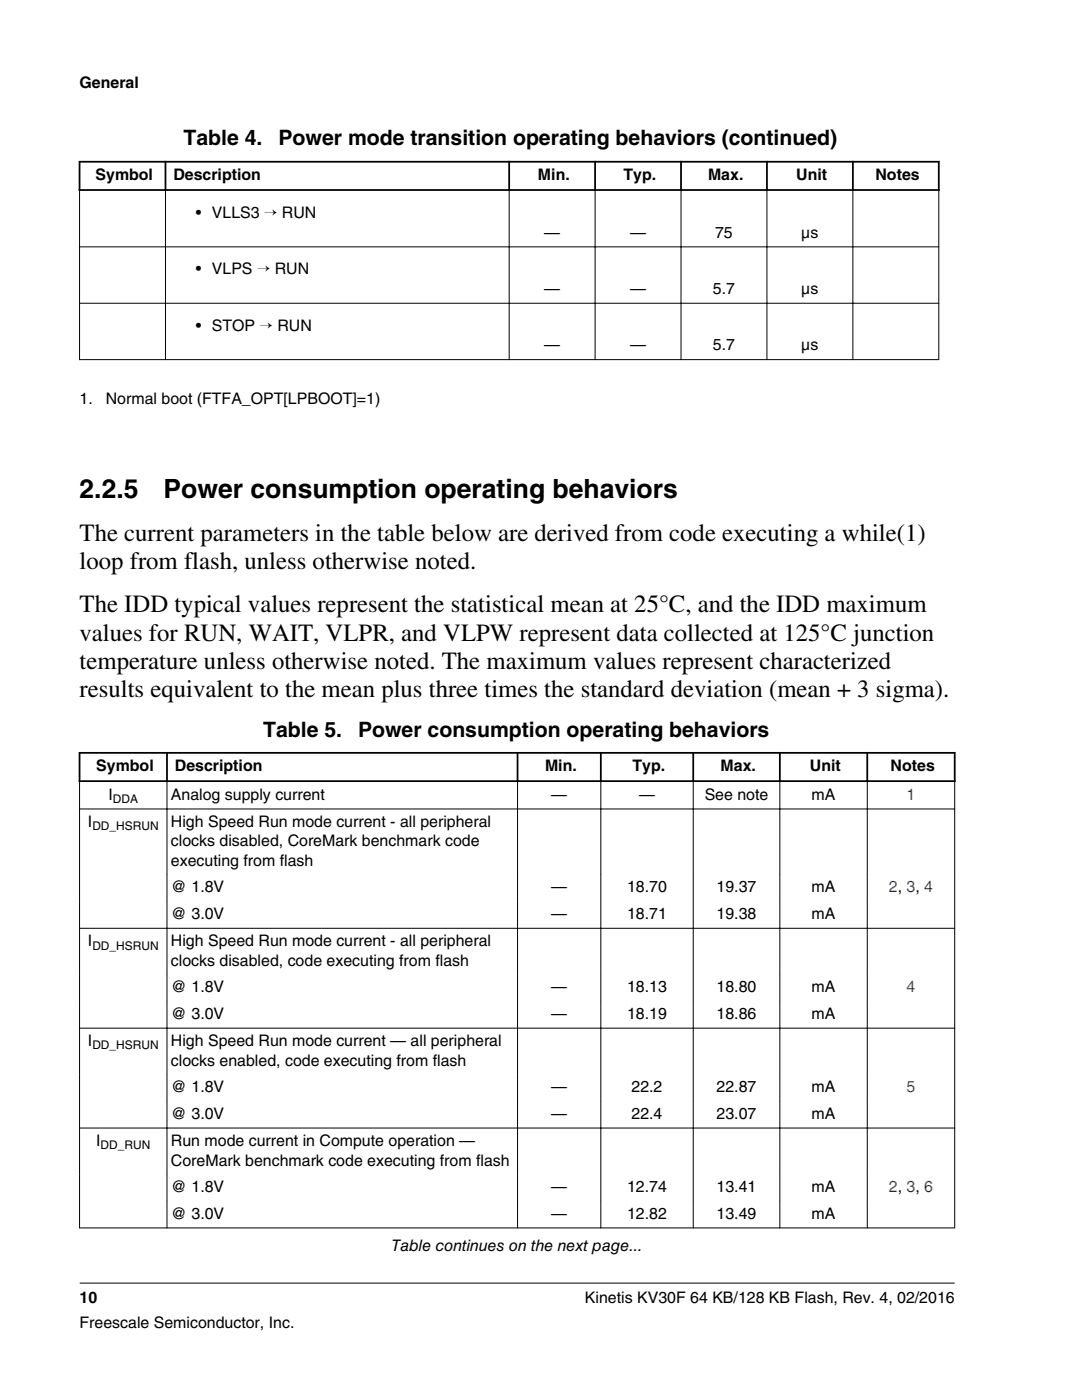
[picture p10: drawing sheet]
<svg xmlns="http://www.w3.org/2000/svg" width="216mm" height="279mm" viewBox="0 0 216 279" stroke-linecap="round" stroke-linejoin="round" font-family="sans-serif">
<defs><g id="words">
<g font-size="5.3">
<text x="15.9" y="99.4">2.2.5</text>
<text x="32.6" y="99.4">Power consumption operating behaviors</text>
</g>
<g font-size="4.9">
<text x="15.9" y="108">The current parameters in the table below are derived from code executing a while(1)</text>
<text x="15.9" y="113.6">loop from flash, unless otherwise noted.</text>
<text x="15.9" y="122.2">The IDD typical values represent the statistical mean at 25°C, and the IDD maximum</text>
<text x="15.9" y="127.9">values for RUN, WAIT, VLPR, and VLPW represent data collected at 125°C junction</text>
<text x="15.9" y="133.5">temperature unless otherwise noted. The maximum values represent characterized</text>
<text x="15.9" y="139.2">results equivalent to the mean plus three times the standard deviation (mean + 3 sigma).</text>
</g>
<g font-size="4.2">
<text x="36.6" y="29">Table 4.</text>
<text x="55.6" y="29">Power mode transition operating behaviors (continued)</text>
<text x="52.5" y="147.2">Table 5.</text>
<text x="71.4" y="147.2">Power consumption operating behaviors</text>
</g>
<g font-size="3.2">
<text x="15.9" y="17.5">General</text>
<text x="19.1" y="36">Symbol</text>
<text x="34.6" y="36">Description</text>
<text x="107.3" y="36">Min.</text>
<text x="124.4" y="36">Typ.</text>
<text x="141.3" y="36">Max.</text>
<text x="158.9" y="36">Unit</text>
<text x="174.7" y="36">Notes</text>
<text x="39.1" y="43.5">• VLLS3 → RUN</text>
<text x="108.6" y="47.4">—</text>
<text x="125.7" y="47.4">—</text>
<text x="142.7" y="47.4">75</text>
<text x="159.9" y="47.4">μs</text>
<text x="39.1" y="54.8">• VLPS → RUN</text>
<text x="108.6" y="58.7">—</text>
<text x="125.7" y="58.7">—</text>
<text x="142.3" y="58.7">5.7</text>
<text x="159.9" y="58.7">μs</text>
<text x="39.1" y="66">• STOP → RUN</text>
<text x="108.6" y="69.9">—</text>
<text x="125.7" y="69.9">—</text>
<text x="142.3" y="69.9">5.7</text>
<text x="159.9" y="69.9">μs</text>
<text x="15.9" y="80.7">1.</text>
<text x="21.1" y="80.7">Normal boot (FTFA_OPT[LPBOOT]=1)</text>
<text x="19.2" y="153.9">Symbol</text>
<text x="34.9" y="153.9">Description</text>
<text x="108.8" y="153.9">Min.</text>
<text x="126.2" y="153.9">Typ.</text>
<text x="143.8" y="153.9">Max.</text>
<text x="161.6" y="153.9">Unit</text>
<text x="177.7" y="153.9">Notes</text>
<text x="21.6" y="159.6">I</text>
<text x="34.1" y="159.6">Analog supply current</text>
<text x="110" y="159.6">—</text>
<text x="127.5" y="159.6">—</text>
<text x="140.6" y="159.6">See note</text>
<text x="161.9" y="159.6">mA</text>
<text x="17.5" y="165.1">I</text>
<text x="34.1" y="165.1">High Speed Run mode current - all peripheral</text>
<text x="34.1" y="168.9">clocks disabled, CoreMark benchmark code</text>
<text x="34.1" y="172.8">executing from flash</text>
<text x="34.1" y="178.1">@ 1.8V</text>
<text x="110" y="178.1">—</text>
<text x="125.1" y="178.1">18.70</text>
<text x="143" y="178.1">19.37</text>
<text x="161.9" y="178.1">mA</text>
<text x="34.1" y="183.4">@ 3.0V</text>
<text x="110" y="183.4">—</text>
<text x="125.1" y="183.4">18.71</text>
<text x="143" y="183.4">19.38</text>
<text x="161.9" y="183.4">mA</text>
<text x="17.5" y="188.9">I</text>
<text x="34.1" y="188.9">High Speed Run mode current - all peripheral</text>
<text x="34.1" y="192.7">clocks disabled, code executing from flash</text>
<text x="34.1" y="198">@ 1.8V</text>
<text x="34.1" y="203.3">@ 3.0V</text>
<text x="110" y="198">—</text>
<text x="110" y="203.3">—</text>
<text x="125.1" y="198">18.13</text>
<text x="125.1" y="203.3">18.19</text>
<text x="143" y="198">18.80</text>
<text x="143" y="203.3">18.86</text>
<text x="161.9" y="198">mA</text>
<text x="161.9" y="203.3">mA</text>
<text x="17.5" y="208.8">I</text>
<text x="34.1" y="208.8">High Speed Run mode current — all peripheral</text>
<text x="34.1" y="212.7">clocks enabled, code executing from flash</text>
<text x="34.1" y="218">@ 1.8V</text>
<text x="110" y="218">—</text>
<text x="126" y="218">22.2</text>
<text x="143" y="218">22.87</text>
<text x="161.9" y="218">mA</text>
<text x="34.1" y="223.3">@ 3.0V</text>
<text x="110" y="223.3">—</text>
<text x="126" y="223.3">22.4</text>
<text x="143" y="223.3">23.07</text>
<text x="161.9" y="223.3">mA</text>
<text x="19.2" y="228.7">I</text>
<text x="34.1" y="228.7">Run mode current in Compute operation —</text>
<text x="34.1" y="232.6">CoreMark benchmark code executing from flash</text>
<text x="34.1" y="237.9">@ 1.8V</text>
<text x="110" y="237.9">—</text>
<text x="125.1" y="237.9">12.74</text>
<text x="143" y="237.9">13.41</text>
<text x="161.9" y="237.9">mA</text>
<text x="34.1" y="243.2">@ 3.0V</text>
<text x="110" y="243.2">—</text>
<text x="125.1" y="243.2">12.82</text>
<text x="143" y="243.2">13.49</text>
<text x="161.9" y="243.2">mA</text>
<text x="78.1" y="249.7">Table continues on the next page...</text>
<text x="15.9" y="260">10</text>
<text x="116.7" y="260">Kinetis KV30F 64 KB/128 KB Flash, Rev. 4, 02/2016</text>
<text x="15.9" y="265">Freescale Semiconductor, Inc.</text>
</g>
<g font-size="3.2" fill="#00f">
<text x="180.9" y="159.6">1</text>
<text x="177.4" y="178.1">2, 3, 4</text>
<text x="180.9" y="198">4</text>
<text x="180.9" y="218">5</text>
<text x="177.4" y="237.9">2, 3, 6</text>
</g>
<g font-size="2.4">
<text x="22.5" y="160.2">DDA</text>
<text x="18.4" y="165.7">DD_HSRUN</text>
<text x="18.4" y="189.5">DD_HSRUN</text>
<text x="18.4" y="209.4">DD_HSRUN</text>
<text x="20.1" y="229.4">DD_RUN</text>
</g>
</g></defs>
<path d="M15.7 32.3h171.8M15.7 37.9h171.8M15.9 32.1v6M33 32.1v6M101.6 32.1v6M118.7 32.1v6M135.9 32.1v6M153 32.1v6M170.2 32.1v6M187.3 32.1v6" fill="none" stroke="#000" stroke-width=".35"/>
<path d="M15.9 38.1v33.8M33 37.7v34.2M101.6 37.7v34.2M118.7 37.7v34.2M135.9 37.7v34.2M153 37.7v34.2M170.2 37.7v34.2M187.3 38.1v33.8M15.8 49.3h171.6M15.8 60.5h171.6M15.8 71.8h171.6" fill="none" stroke="#000" stroke-width=".2"/>
<g fill="#fff">
<path d="M15.9 143.5h174.6v107.3h-174.6z" fill-rule="evenodd"/>
<path d="M16.1 150.4h17v5.3h-17z" fill-rule="evenodd"/>
<path d="M33.5 150.4h69.6v5.3h-69.6z" fill-rule="evenodd"/>
<path d="M103.4 150.4h16.3v5.3h-16.3z" fill-rule="evenodd"/>
<path d="M120.1 150.4h18.1v5.3h-18.1z" fill-rule="evenodd"/>
<path d="M138.5 150.4h16.9v5.3h-16.9z" fill-rule="evenodd"/>
<path d="M155.8 150.4h17.1v5.3h-17.1z" fill-rule="evenodd"/>
<path d="M173.2 150.4h17.1v5.3h-17.1z" fill-rule="evenodd"/>
<path d="M16 156.1h17.2v5.3h-17.2z" fill-rule="evenodd"/>
<path d="M33.4 156.1h69.8v5.3h-69.8z" fill-rule="evenodd"/>
<path d="M103.4 156.1h16.4v5.3h-16.4z" fill-rule="evenodd"/>
<path d="M120 156.1h18.2v5.3h-18.2z" fill-rule="evenodd"/>
<path d="M138.4 156.1h17.1v5.3h-17.1z" fill-rule="evenodd"/>
<path d="M155.7 156.1h17.3v5.3h-17.3z" fill-rule="evenodd"/>
<path d="M173.1 156.1h17.3v5.3h-17.3z" fill-rule="evenodd"/>
<path d="M16 161.5h17.2v13.1h-17.2z" fill-rule="evenodd"/>
<path d="M33.4 161.5h69.8v13.1h-69.8z" fill-rule="evenodd"/>
<path d="M103.4 161.5h16.4v13.1h-16.4z" fill-rule="evenodd"/>
<path d="M120 161.5h18.2v13.1h-18.2z" fill-rule="evenodd"/>
<path d="M138.4 161.5h17.1v13.1h-17.1z" fill-rule="evenodd"/>
<path d="M155.7 161.5h17.3v13.1h-17.3z" fill-rule="evenodd"/>
<path d="M173.1 161.5h17.3v13.1h-17.3z" fill-rule="evenodd"/>
<path d="M16 174.6h17.2v5.3h-17.2z" fill-rule="evenodd"/>
<path d="M33.4 174.6h69.8v5.3h-69.8z" fill-rule="evenodd"/>
<path d="M103.4 174.6h16.4v5.3h-16.4z" fill-rule="evenodd"/>
<path d="M120 174.6h18.2v5.3h-18.2z" fill-rule="evenodd"/>
<path d="M138.4 174.6h17.1v5.3h-17.1z" fill-rule="evenodd"/>
<path d="M155.7 174.6h17.3v5.3h-17.3z" fill-rule="evenodd"/>
<path d="M173.1 174.6h17.3v5.3h-17.3z" fill-rule="evenodd"/>
<path d="M16 179.9h17.2v5.3h-17.2z" fill-rule="evenodd"/>
<path d="M33.4 179.9h69.8v5.3h-69.8z" fill-rule="evenodd"/>
<path d="M103.4 179.9h16.4v5.3h-16.4z" fill-rule="evenodd"/>
<path d="M120 179.9h18.2v5.3h-18.2z" fill-rule="evenodd"/>
<path d="M138.4 179.9h17.1v5.3h-17.1z" fill-rule="evenodd"/>
<path d="M155.7 179.9h17.3v5.3h-17.3z" fill-rule="evenodd"/>
<path d="M173.1 179.9h17.3v5.3h-17.3z" fill-rule="evenodd"/>
<path d="M16 185.3h17.2v9.2h-17.2z" fill-rule="evenodd"/>
<path d="M33.4 185.3h69.8v9.2h-69.8z" fill-rule="evenodd"/>
<path d="M103.4 185.3h16.4v9.2h-16.4z" fill-rule="evenodd"/>
<path d="M120 185.3h18.2v9.2h-18.2z" fill-rule="evenodd"/>
<path d="M138.4 185.3h17.1v9.2h-17.1z" fill-rule="evenodd"/>
<path d="M155.7 185.3h17.3v9.2h-17.3z" fill-rule="evenodd"/>
<path d="M173.1 185.3h17.3v9.2h-17.3z" fill-rule="evenodd"/>
<path d="M16 194.5h17.2v5.3h-17.2z" fill-rule="evenodd"/>
<path d="M33.4 194.5h69.8v5.3h-69.8z" fill-rule="evenodd"/>
<path d="M103.4 194.5h16.4v5.3h-16.4z" fill-rule="evenodd"/>
<path d="M120 194.5h18.2v5.3h-18.2z" fill-rule="evenodd"/>
<path d="M138.4 194.5h17.1v5.3h-17.1z" fill-rule="evenodd"/>
<path d="M155.7 194.5h17.3v5.3h-17.3z" fill-rule="evenodd"/>
<path d="M173.1 194.5h17.3v5.3h-17.3z" fill-rule="evenodd"/>
<path d="M16 199.8h17.2v5.3h-17.2z" fill-rule="evenodd"/>
<path d="M33.4 199.8h69.8v5.3h-69.8z" fill-rule="evenodd"/>
<path d="M103.4 199.8h16.4v5.3h-16.4z" fill-rule="evenodd"/>
<path d="M120 199.8h18.2v5.3h-18.2z" fill-rule="evenodd"/>
<path d="M138.4 199.8h17.1v5.3h-17.1z" fill-rule="evenodd"/>
<path d="M155.7 199.8h17.3v5.3h-17.3z" fill-rule="evenodd"/>
<path d="M173.1 199.8h17.3v5.3h-17.3z" fill-rule="evenodd"/>
<path d="M16 205.3h17.2v9.2h-17.2z" fill-rule="evenodd"/>
<path d="M33.4 205.3h69.8v9.2h-69.8z" fill-rule="evenodd"/>
<path d="M103.4 205.3h16.4v9.2h-16.4z" fill-rule="evenodd"/>
<path d="M120 205.3h18.2v9.2h-18.2z" fill-rule="evenodd"/>
<path d="M138.4 205.3h17.1v9.2h-17.1z" fill-rule="evenodd"/>
<path d="M155.7 205.3h17.3v9.2h-17.3z" fill-rule="evenodd"/>
<path d="M173.1 205.3h17.3v9.2h-17.3z" fill-rule="evenodd"/>
<path d="M16 214.5h17.2v5.2h-17.2z" fill-rule="evenodd"/>
<path d="M33.4 214.5h69.8v5.2h-69.8z" fill-rule="evenodd"/>
<path d="M103.4 214.5h16.4v5.2h-16.4z" fill-rule="evenodd"/>
<path d="M120 214.5h18.2v5.2h-18.2z" fill-rule="evenodd"/>
<path d="M138.4 214.5h17.1v5.2h-17.1z" fill-rule="evenodd"/>
<path d="M155.7 214.5h17.3v5.2h-17.3z" fill-rule="evenodd"/>
<path d="M173.1 214.5h17.3v5.2h-17.3z" fill-rule="evenodd"/>
<path d="M16 219.7h17.2v5.3h-17.2z" fill-rule="evenodd"/>
<path d="M33.4 219.7h69.8v5.3h-69.8z" fill-rule="evenodd"/>
<path d="M103.4 219.7h16.4v5.3h-16.4z" fill-rule="evenodd"/>
<path d="M120 219.7h18.2v5.3h-18.2z" fill-rule="evenodd"/>
<path d="M138.4 219.7h17.1v5.3h-17.1z" fill-rule="evenodd"/>
<path d="M155.7 219.7h17.3v5.3h-17.3z" fill-rule="evenodd"/>
<path d="M173.1 219.7h17.3v5.3h-17.3z" fill-rule="evenodd"/>
<path d="M16 225.2h17.2v9.2h-17.2z" fill-rule="evenodd"/>
<path d="M33.4 225.2h69.8v9.2h-69.8z" fill-rule="evenodd"/>
<path d="M103.4 225.2h16.4v9.2h-16.4z" fill-rule="evenodd"/>
<path d="M120 225.2h18.2v9.2h-18.2z" fill-rule="evenodd"/>
<path d="M138.4 225.2h17.1v9.2h-17.1z" fill-rule="evenodd"/>
<path d="M155.7 225.2h17.3v9.2h-17.3z" fill-rule="evenodd"/>
<path d="M173.1 225.2h17.3v9.2h-17.3z" fill-rule="evenodd"/>
<path d="M16 234.4h17.2v5.3h-17.2z" fill-rule="evenodd"/>
<path d="M33.4 234.4h69.8v5.3h-69.8z" fill-rule="evenodd"/>
<path d="M103.4 234.4h16.4v5.3h-16.4z" fill-rule="evenodd"/>
<path d="M120 234.4h18.2v5.3h-18.2z" fill-rule="evenodd"/>
<path d="M138.4 234.4h17.1v5.3h-17.1z" fill-rule="evenodd"/>
<path d="M155.7 234.4h17.3v5.3h-17.3z" fill-rule="evenodd"/>
<path d="M173.1 234.4h17.3v5.3h-17.3z" fill-rule="evenodd"/>
<path d="M16 239.7h17.2v5.3h-17.2z" fill-rule="evenodd"/>
<path d="M33.4 239.7h69.8v5.3h-69.8z" fill-rule="evenodd"/>
<path d="M103.4 239.7h16.4v5.3h-16.4z" fill-rule="evenodd"/>
<path d="M120 239.7h18.2v5.3h-18.2z" fill-rule="evenodd"/>
<path d="M138.4 239.7h17.1v5.3h-17.1z" fill-rule="evenodd"/>
<path d="M155.7 239.7h17.3v5.3h-17.3z" fill-rule="evenodd"/>
<path d="M173.1 239.7h17.3v5.3h-17.3z" fill-rule="evenodd"/>
</g>
<path d="M15.7 150.2h175M15.7 155.9h175M15.9 150.1v6M33.3 150.1v6M103.3 150.1v6M119.9 150.1v6M138.3 150.1v6M155.6 150.1v6M173.1 150.1v6M190.5 150.1v6" fill="none" stroke="#000" stroke-width=".35"/>
<g fill="none" stroke="#000" stroke-width=".2">
<path d="M15.9 156v89.1M33.3 155.7v89.4M103.3 155.7v89.4M119.9 155.7v89.4M138.3 155.7v89.4M155.6 155.7v89.4M173.1 155.7v89.4M190.5 156v89.1M15.8 161.4h174.8M15.8 185.3h174.8M15.8 205.2h174.8M15.8 225.1h174.8"/>
<path d="M15.8 245.1h174.8M15.9 256.1h174.6"/>
</g>
<use href="#words"/>
</svg>
